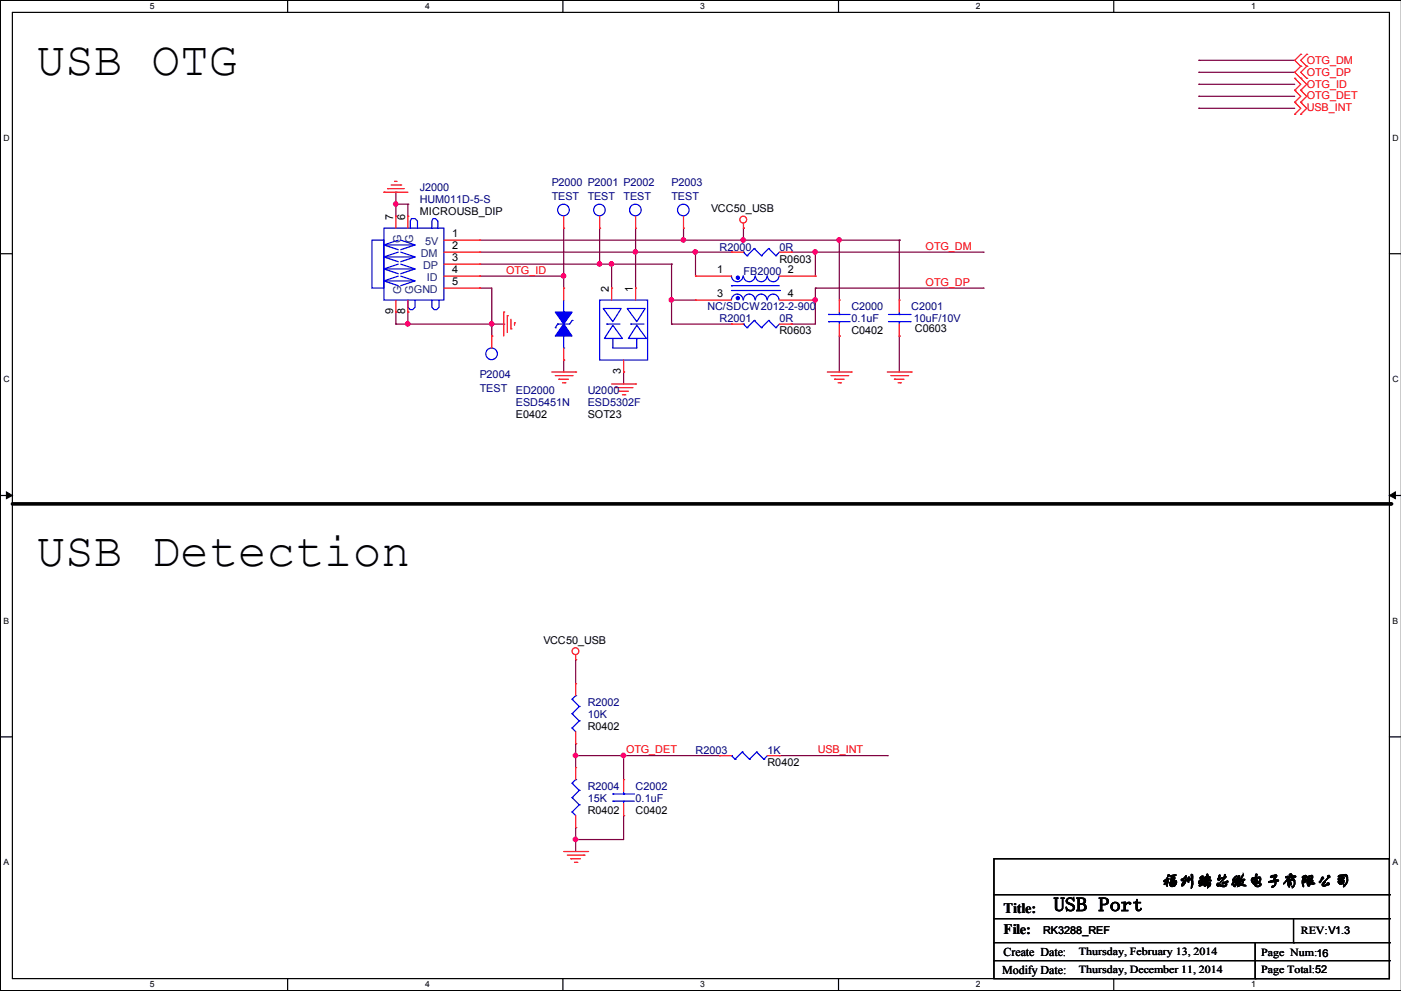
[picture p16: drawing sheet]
<svg xmlns="http://www.w3.org/2000/svg" width="297mm" height="210mm" viewBox="0 0 297 210" stroke-linecap="round" stroke-linejoin="round" font-family="sans-serif">
<defs><g id="words">
<g font-size="10.2">
<text x="7.7" y="15.8">USB OTG</text>
<text x="7.7" y="120">USB Detection</text>
</g>
<text font-size="4.1" x="223.4" y="193">USB Port</text>
<text font-size="3.6" x="246.2" y="187.7">福州瑞芯微电子有限公司</text>
<g font-size="3">
<text x="212.7" y="193.4">Title:</text>
<text x="212.7" y="198">File:</text>
</g>
<g font-size="2.5">
<text x="212.7" y="202.5">Create Date:</text>
<text x="212.4" y="206.3">Modify Date:</text>
</g>
<g font-size="2.3" fill="#f00">
<text x="277" y="16">OTG_DP</text>
<text x="277" y="13.5">OTG_DM</text>
<text x="277" y="18.5">OTG_ID</text>
<text x="277" y="21.1">OTG_DET</text>
<text x="277" y="23.6">USB_INT</text>
<text x="196.2" y="52.9">OTG_DM</text>
<text x="107.3" y="58">OTG_ID</text>
<text x="196.2" y="60.5">OTG_DP</text>
<text x="132.7" y="159.6">OTG_DET</text>
<text x="173.3" y="159.6">USB_INT</text>
</g>
<g font-size="2.3" fill="#000080">
<text x="89" y="40.4">J2000</text>
<text x="116.9" y="39.4">P2000 P2001 P2002</text>
<text x="142.3" y="39.4">P2003</text>
<text x="89" y="42.9">HUM011D-5-S</text>
<text x="116.9" y="42.4">TEST</text>
<text x="124.6" y="42.4">TEST</text>
<text x="132.2" y="42.4">TEST</text>
<text x="142.3" y="42.4">TEST</text>
<text x="152.5" y="53.1">R2000</text>
<text x="165.2" y="53.1">0R</text>
<text x="157.6" y="58.2">FB2000</text>
<text x="150" y="65.8">NC/SDCW2012-2-900</text>
<text x="180.4" y="65.8">C2000</text>
<text x="193.1" y="65.8">C2001</text>
<text x="152.5" y="68.3">R2001</text>
<text x="165.2" y="68.3">0R</text>
<text x="180.4" y="68.3">0.1uF</text>
<text x="193.6" y="68.3">10uF/10V</text>
<text x="101.7" y="80">P2004</text>
<text x="101.7" y="83.1">TEST</text>
<text x="109.3" y="83.6">ED2000</text>
<text x="124.6" y="83.6">U2000</text>
<text x="109.3" y="86.1">ESD5451N</text>
<text x="124.6" y="86.1">ESD5302F</text>
<text x="124.6" y="149.6">R2002</text>
<text x="124.6" y="152.1">10K</text>
<text x="147.4" y="159.8">R2003</text>
<text x="162.7" y="159.8">1K</text>
<text x="124.6" y="167.4">R2004</text>
<text x="134.7" y="167.4">C2002</text>
<text x="124.6" y="169.9">15K</text>
<text x="134.7" y="169.9">0.1uF</text>
</g>
<g font-size="2.3">
<text x="83.3" y="46.6" transform="rotate(-90 83.3 46.6)">7</text>
<text x="85.9" y="46.6" transform="rotate(-90 85.9 46.6)">6</text>
<text x="89" y="45.5">MICROUSB_DIP</text>
<text x="150.7" y="45">VCC50_USB</text>
<text x="95.8" y="50.3">1</text>
<text x="95.8" y="52.8">2</text>
<text x="95.8" y="55.4">3</text>
<text x="95.8" y="57.9">4</text>
<text x="152" y="57.9">1</text>
<text x="165.2" y="55.6">R0603</text>
<text x="167" y="57.9">2</text>
<text x="95.8" y="60.5">5</text>
<text x="129" y="61.8" transform="rotate(-90 129 61.8)">2</text>
<text x="134.1" y="61.8" transform="rotate(-90 134.1 61.8)">1</text>
<text x="152" y="63">3</text>
<text x="167" y="63">4</text>
<text x="83.3" y="66.6" transform="rotate(-90 83.3 66.6)">9</text>
<text x="85.9" y="66.6" transform="rotate(-90 85.9 66.6)">8</text>
<text x="165.2" y="70.9">R0603</text>
<text x="180.4" y="70.9">C0402</text>
<text x="193.9" y="70.4">C0603</text>
<text x="131.6" y="79.3" transform="rotate(-90 131.6 79.3)">3</text>
<text x="109.3" y="88.6">E0402</text>
<text x="124.6" y="88.6">SOT23</text>
<text x="115.2" y="136.4">VCC50_USB</text>
<text x="124.6" y="154.7">R0402</text>
<text x="162.7" y="162.3">R0402</text>
<text x="124.6" y="172.5">R0402</text>
<text x="134.7" y="172.5">C0402</text>
<text x="221.1" y="197.9">RK3288_REF</text>
<text x="275.7" y="198">REV:V1.3</text>
<text x="228.7" y="202.3">Thursday, February 13, 2014</text>
<text x="267.3" y="202.5">Page Num:16</text>
<text x="228.7" y="206.1">Thursday, December 11, 2014</text>
<text x="267.3" y="206.1">Page Total:52</text>
</g>
<g font-size="2.3" fill="#004080">
<text x="85" y="51.4" transform="rotate(-90 85 51.4)">G</text>
<text x="87.6" y="51.4" transform="rotate(-90 87.6 51.4)">G</text>
<text x="90.1" y="52">5V</text>
<text x="89.2" y="54.5">DM</text>
<text x="89.7" y="57.1">DP</text>
<text x="90.4" y="59.6">ID</text>
<text x="85" y="62.3" transform="rotate(-90 85 62.3)">G</text>
<text x="87.6" y="62.3" transform="rotate(-90 87.6 62.3)">G</text>
<text x="87.7" y="62.1">GND</text>
</g>
<g font-size="1.8">
<text x="31.8" y="1.9">5</text>
<text x="90.1" y="1.9">4</text>
<text x="148.4" y="1.9">3</text>
<text x="206.8" y="1.9">2</text>
<text x="265.2" y="1.9">1</text>
<text x=".8" y="29.8">D</text>
<text x="295.2" y="29.8">D</text>
<text x=".8" y="80.9">C</text>
<text x="295.2" y="80.9">C</text>
<text x=".8" y="132.2">B</text>
<text x="295.2" y="132.2">B</text>
<text x=".8" y="183.3">A</text>
<text x="295.2" y="183.3">A</text>
<text x="31.8" y="209.2">5</text>
<text x="90.1" y="209.2">4</text>
<text x="148.4" y="209.2">3</text>
<text x="206.8" y="209.2">2</text>
<text x="265.2" y="209.2">1</text>
</g>
</g></defs>
<path d="M2.6 2.6h291.9v204.7h-291.9zM297 .1h-296.9v209.8h296.9" fill="none" stroke="#000" stroke-width=".25"/>
<g fill="#fff">
<path d="M31.7 .3h1.1v2.1h-1.1z"/>
<path d="M31.7 207.6h1.1v2h-1.1z"/>
</g>
<path d="M61 .1v2.5M61 207.3v2.6" fill="none" stroke="#000" stroke-width=".25"/>
<g fill="#fff">
<path d="M90.1 .3h1v2.1h-1z"/>
<path d="M90.1 207.6h1v2h-1z"/>
</g>
<path d="M119.3 .1v2.5M119.3 207.3v2.6" fill="none" stroke="#000" stroke-width=".25"/>
<g fill="#fff">
<path d="M148.4 .3h1v2.1h-1z"/>
<path d="M148.4 207.6h1v2h-1z"/>
</g>
<path d="M177.7 .1v2.5M177.7 207.3v2.6" fill="none" stroke="#000" stroke-width=".25"/>
<g fill="#fff">
<path d="M206.8 .3h1.1v2.1h-1.1z"/>
<path d="M206.8 207.6h1.1v2h-1.1z"/>
</g>
<path d="M236.1 .1v2.5M236.1 207.3v2.6" fill="none" stroke="#000" stroke-width=".25"/>
<g fill="#fff">
<path d="M265.2 .3h1v2.1h-1z"/>
<path d="M265.2 207.6h1v2h-1z"/>
<path d="M.8 28.2h1.2v2h-1.2z"/>
<path d="M295.1 28.2h1.3v2h-1.3z"/>
<path d="M.8 79.3h1.2v2.1h-1.2z"/>
<path d="M295.1 79.3h1.3v2.1h-1.3z"/>
</g>
<path d="M.1 53.8h2.5M294.5 53.8h2.5" fill="none" stroke="#000" stroke-width=".25"/>
<g fill="#fff">
<path d="M.8 130.6h1.1v2h-1.1z"/>
<path d="M295.1 130.6h1.2v2h-1.2z"/>
</g>
<path d="M.1 105h2.5M294.5 105h2.5" fill="none" stroke="#000" stroke-width=".25"/>
<path d="M1.4 104.2l1.2 .8-1.2 .7zM294.5 105l1.2-.8v1.5z" fill="#000" stroke="#000" stroke-width=".21"/>
<g fill="#fff">
<path d="M.8 181.7h1.1v2h-1.1z"/>
<path d="M295.1 181.7h1.1v2h-1.1z"/>
</g>
<g fill="none" stroke="#000" stroke-width=".25">
<path d="M.1 156.1h2.5M294.5 156.1h2.5M210.7 181.9h83.8v25.4h-83.8zM210.7 189.6h83.8M210.7 194.6h83.8M210.7 199.7h83.8M266 199.7v7.6M274.2 199.7h.1M274.2 194.6v5.1M294.5 189.6h.1M294.5 194.6h.1M294.5 199.7h.1"/>
<path d="M210.7 203.5h83.8M266 207.3h.1M294.5 203.5h.1"/>
</g>
<path d="M2.6 106.8h292.1" fill="none" stroke="#000" stroke-width=".76"/>
<circle cx="294.7" cy="106.8" r=".38" fill="#000"/>
<g fill="none" stroke="#800040" stroke-width=".25">
<path d="M254.1 15.3h.1M254.1 12.8h.1M254.1 17.9h.1M254.1 15.3h20.3M254.1 12.8h20.3M254.1 17.9h20.3M254.1 20.4h.1M254.1 22.9h.1M254.1 20.4h20.3M254.1 22.9h20.3M83.9 40.7h.1M83.9 43.3h.1"/>
<path d="M83.9 40.7v5.1M83.9 43.3h2.5M86.4 43.3h.1M86.4 43.3v2.5M101.7 58.5h.1M101.7 50.9h88.9M101.7 56h40.6M101.7 58.5h17.8M101.7 53.4h53.3M119.5 58.5h.1M119.5 48.3v12.7M127.1 56h.1"/>
<path d="M127.1 48.3v7.7M129.6 56h.1M129.6 56v5M134.7 53.4h.1M134.7 48.3v12.7M142.3 56h.1M142.3 56v12.7M144.9 50.9h.1M144.9 48.3v2.6M147.4 53.4h.1M147.4 53.4v5.1M157.6 48.3h.1"/>
<path d="M157.6 48.3v2.6M167.7 53.4h.1M167.7 53.4h40.7M172.8 53.4h.1M172.8 53.4v5.1M177.9 50.9h.1M177.9 50.9v12.7M190.6 50.9h.1M190.6 50.9v12.7M208.4 53.4h.1M83.9 66.1h.1M83.9 68.7h.1"/>
<path d="M83.9 66.1v2.6M83.9 68.7h22.9M86.4 66.1h.1M86.4 66.1v2.6M101.7 61h.1M101.7 61h2.5v10.2M104.2 68.7h.1M104.2 71.2h.1M106.8 68.7h.1M119.5 76.3h.1M119.5 76.3v2.5M132.2 78.8h.1"/>
<path d="M132.2 78.8v2.6M142.3 63.6h.1M142.3 68.7h.1M142.3 68.7h12.7M142.3 63.6h5.1M167.7 68.7h.1M172.8 63.6h.1M172.8 61h.1M172.8 61h35.6M172.8 61v7.7h-5.1M177.9 71.2h.1M177.9 71.2v7.6"/>
<path d="M190.6 71.2h.1M190.6 71.2v7.6M208.4 61h.1M122 139.8h.1M122 139.8v5.1M122 157.6h.1M122 157.6v5M122 177.9h.1M122 175.3h.1M122 160.1h.1M122 175.3v5.1M122 160.1h30.5"/>
<path d="M132.2 172.8h.1M132.2 160.1h.1M132.2 160.1v5.1M132.2 172.8v5.1h-10.2M152.5 160.1h.1M165.2 160.1h22.8M188 160.1h.1"/>
</g>
<g fill="#f0f" stroke="#f0f" stroke-width=".25">
<circle cx="104.2" cy="68.6" r=".47"/>
<circle cx="129.6" cy="55.9" r=".47"/>
<circle cx="122" cy="177.8" r=".47"/>
<circle cx="132.1" cy="160.1" r=".47"/>
<circle cx="134.7" cy="53.4" r=".47"/>
<circle cx="157.5" cy="50.8" r=".47"/>
<circle cx="144.8" cy="50.8" r=".47"/>
<circle cx="122" cy="160.1" r=".47"/>
<circle cx="83.9" cy="43.2" r=".47"/>
<circle cx="86.4" cy="68.6" r=".47"/>
<circle cx="119.4" cy="58.5" r=".47"/>
<circle cx="127" cy="55.9" r=".47"/>
<circle cx="172.8" cy="53.4" r=".47"/>
<circle cx="147.4" cy="53.4" r=".47"/>
<circle cx="172.8" cy="63.5" r=".47"/>
<circle cx="177.8" cy="50.8" r=".47"/>
<circle cx="142.3" cy="63.5" r=".47"/>
</g>
<g fill="none" stroke="#f00" stroke-width=".25">
<path d="M274.4 19.1h.1M274.4 16.6h.1M274.4 16.6l1.3 1.3-1.3 1.2M274.4 19.1l1.3 1.3-1.3 1.3M275.7 16.6h.1M275.7 14.1h.1M275.7 11.5h.1M275.7 19.1h.1M275.7 14.1l-1.3 1.2 2.5 2.6-1.2 1.2M275.7 11.5l-1.3 1.3 1.3 1.3M275.7 19.1l1.2 1.3-1.2 1.3M276.9 14.1h.1"/>
<path d="M276.9 16.6h.1M276.9 11.5h.1M276.9 14.1l-1.2 1.2 1.2 1.3M276.9 11.5l-1.2 1.3 1.2 1.3M82.1 40h.1M82.1 40h3.6M82.9 39.2h2M83.7 38.4h.1M83.7 38.4h.5M84.9 39.2h.1M274.4 21.7h.1M274.4 24.2h.1"/>
<path d="M274.4 21.7l1.3 1.2-1.3 1.3M275.7 21.7h.1M275.7 24.2h.1M275.7 21.7l1.2 1.2-1.2 1.3M81.4 40.7h.1M81.4 40.7h5M83.9 45.8h.1M83.9 45.8v2.5M86.4 45.8h.1M86.4 45.8v2.5M94.1 58.5h7.6M94.1 50.9h7.6"/>
<path d="M94.1 53.4h7.6M94.1 56h7.6M101.7 50.9h.1M101.7 53.4h.1M101.7 56h.1M101.7 58.5h.1M127.1 48.3h.1M127.1 45.8v2.5M134.7 48.3h.1M134.7 45.8v2.5M144.9 48.3h.1M144.9 45.8v2.5"/>
<path d="M147.4 58.5h.1M147.4 58.5h7.6M157.6 48.3h.1M157.6 47.3v1M165.2 58.5h7.6M172.8 58.5h.1M83.9 66.1h.1M83.9 63.6v2.5M86.4 66.1h.1M86.4 63.6v2.5M94.1 61h7.6M101.7 61h.1"/>
<path d="M106.8 66.1h.1M106.8 66.1v5.1M107.5 66.9h.1M107.5 66.9v3.5M108.3 69.7h.1M108.3 67.6v2.1M109.1 68.4h.1M109.1 68.4v.5M116.9 78.8h5.1M117.7 79.6h3.5M121.2 79.6h.1M122 78.8h.1"/>
<path d="M147.4 63.6h.1M147.4 63.6h7.6M165.2 63.6h7.6M172.8 63.6h.1M175.3 78.8h5.1M176.1 79.6h3.6M177.9 71.2h.1M177.9 63.6h.1M177.9 63.6v2.5M177.9 68.7v2.5M179.7 79.6h.1M180.4 78.8h.1"/>
<path d="M188 78.8h5.1M188.8 79.6h3.6M190.6 63.6h.1M190.6 71.2h.1M190.6 63.6v2.5M190.6 68.7v2.5M192.4 79.6h.1M193.1 78.8h.1M118.4 80.3h.1M118.4 80.3h2.1M119.2 81.1h.5M119.7 81.1h.1"/>
<path d="M129.6 81.4h5.1M130.4 82.1h3.5M131.1 82.9h.1M131.1 82.9h2.1M131.9 83.7h.5M132.4 83.7h.1M133.9 82.1h.1M134.7 81.4h.1M176.9 80.3h.1M176.9 80.3h2M177.6 81.1h.5M178.1 81.1h.1"/>
<path d="M189.6 80.3h.1M189.6 80.3h2M190.3 81.1h.5M190.8 81.1h.1M122 139.8h.1M122 138.8v1M132.2 172.8h.1M132.2 165.2h.1M132.2 165.2v2.5M132.2 170.3v2.5M119.5 180.4h5M120.2 181.2h3.6"/>
<path d="M121 181.9h.1M121 181.9h2M121.8 182.7h.5M122.3 182.7h.1M123.8 181.2h.1M124.5 180.4h.1"/>
<circle cx="157.5" cy="46.5" r=".72"/>
<circle cx="122" cy="138" r=".72"/>
</g>
<g fill="none" stroke="#00f" stroke-width=".25">
<path d="M78.8 50.9h2.6v10.1h-2.6zM81.4 48.3h12.7v15.3h-12.7zM81.4 51.9h6.6M81.4 54.4h6.6M81.4 57h6.6M81.4 59.5h6.6M84.4 50.9l-3 1 3 1M84.4 53.4l-3 1 3 1.1M84.4 56l-3 1 3 1M84.4 58.5l-3 1 3 1M84.9 50.9l3.1 1-3.1 1M84.9 53.4l3.1 1-3.1 1.1"/>
<path d="M84.9 56l3.1 1-3.1 1M84.9 58.5l3.1 1-3.1 1M86.4 45.8h.1M87 48.3v-1.5l.2-.5h.8l.5 .5v1.5M91.5 48.3v-1.5l.3-.5h.5l.5 .5v1.5M155 58.5a1.23 1.23 0 0 0 1.3 1.2 1.23 1.23 0 0 0 1.2-1.2M157.6 58.5a1.23 1.23 0 0 0 1.2 1.2 1.23 1.23 0 0 0 1.2-1.2M160.1 58.5a1.23 1.23 0 0 0 1.2 1.2 1.23 1.23 0 0 0 1.3-1.2M162.6 58.5a1.23 1.23 0 0 0 1.3 1.2 1.23 1.23 0 0 0 1.2-1.2M86.4 63.6v1.5l.6 .5h.5l.5-.5v-1.5M91.5 63.6v1.5l.5 .5h.5l.5-.5v-1.5M129.9 71.7v2h5.1v-2"/>
<path d="M129.9 71.7h.1M135 71.7h.1M155 63.5a1.23 1.23 0 0 1 1.3-1.2 1.23 1.23 0 0 1 1.2 1.2M155 60.5h.1M155 61.6h10.2M155 60.5h10.2M157.6 63.5a1.23 1.23 0 0 1 1.2-1.2 1.23 1.23 0 0 1 1.2 1.2M160.1 63.5a1.23 1.23 0 0 1 1.2-1.2 1.23 1.23 0 0 1 1.3 1.2M162.6 63.5a1.23 1.23 0 0 1 1.3-1.2 1.23 1.23 0 0 1 1.2 1.2M165.2 61.6h.1M175.6 66.6h.1M175.6 68.2h.1"/>
<path d="M175.6 66.6h4.6M175.6 68.2h4.6M177.9 68.2h.1M177.9 66.6h.1M177.9 66.1v.5M177.9 68.2v.5M188.3 66.6h4.6M188.3 68.2h4.6M190.6 66.6h.1M190.6 68.2h.1M190.6 66.1v.5M190.6 68.2v.5"/>
<path d="M192.9 68.2h.1M192.9 66.6h.1M129.9 168.2h.1M129.9 169.8h.1M129.9 168.2h4.6M129.9 169.8h4.6M132.2 169.8h.1M132.2 168.2h.1M132.2 167.7v.5M132.2 169.8v.5"/>
<circle cx="127" cy="44.5" r="1.23"/>
<circle cx="134.7" cy="44.5" r="1.23"/>
<circle cx="144.8" cy="44.5" r="1.23"/>
</g>
<g fill="#00f" stroke="#00f" stroke-width=".25">
<circle cx="156.4" cy="58.8" r=".34"/>
<circle cx="156.4" cy="63.2" r=".34"/>
</g>
<path d="M135 68.9l2 2.8h-3.8z" fill-rule="evenodd" fill="#fff" stroke="#00f" stroke-width=".25"/>
<path d="M133.7 68.7h.1M133.7 68.7h2.8" fill="none" stroke="#00f" stroke-width=".25"/>
<path d="M132.9 65.4h3.8l-1.7 2.8z" fill-rule="evenodd" fill="#fff" stroke="#00f" stroke-width=".25"/>
<path d="M128.6 68.7h.1M128.6 68.7h2.8" fill="none" stroke="#00f" stroke-width=".25"/>
<g fill="#fff" stroke="#00f" stroke-width=".25">
<path d="M129.9 68.9l2 2.8h-3.8z" fill-rule="evenodd"/>
<path d="M127.8 65.4h3.9l-1.8 2.8z" fill-rule="evenodd"/>
</g>
<g fill="none" stroke="#00f" stroke-width=".25">
<path d="M157.6 53.4h.1M157.6 53.4l.7 .8M158.3 54.2h.1M159.9 52.7h.1M159.9 52.7l1.5 1.5M159.9 52.7l-1.6 1.5M161.4 54.2h.1M162.9 52.7h.1M162.9 52.7l1.5 1.5M162.9 52.7l-1.5 1.5M164.4 54.2h.1M165.2 53.4l-.8 .8"/>
<path d="M117.7 69.4h.1M118.2 68.7h.1M118.2 68.7l-.5 .7M119.5 66.1h.1M119.5 73.7h.1M119.5 63.6v2.5M119.5 71.2v2.5M121.2 67.9h.1M121.2 67.9l-.5 .8h-2.5M127.1 63.6h10.1v12.7h-10.1zM157.6 68.7h.1M157.6 68.7l.7 .7"/>
<path d="M158.3 69.4h.1M159.9 67.9h.1M159.9 67.9l1.5 1.5M159.9 67.9l-1.6 1.5M161.4 69.4h.1M162.9 67.9h.1M162.9 67.9l1.5 1.5M162.9 67.9l-1.5 1.5M164.4 69.4h.1M165.2 68.7l-.8 .7M121.2 154.3h.1M121.2 151.2h.1"/>
<path d="M121.2 148.2h.1M121.2 154.3l.8 .7M121.2 151.2l1.6 1.5M121.2 148.2l1.6 1.5M122 147.4h.1M122 147.4l-.8 .8M122.8 152.7h.1M122.8 149.7h.1M122.8 152.7l-1.6 1.6M122.8 149.7l-1.6 1.5M157.3 159.3h.1M157.3 159.3l1.5 1.6"/>
<path d="M157.3 159.3l-1.5 1.6M160.4 159.3h.1M160.4 159.3l1.5 1.6M160.4 159.3l-1.6 1.6M121.2 172h.1M121.2 169h.1M121.2 165.9h.1M121.2 172l.8 .8M121.2 169l1.6 1.5M121.2 165.9l1.6 1.6M122 165.2h.1M122 165.2l-.8 .7"/>
<path d="M122.8 170.5h.1M122.8 167.5h.1M122.8 170.5l-1.6 1.5M122.8 167.5l-1.6 1.5M155 160.1h.1M155 160.1l.8 .8M155.8 160.9h.1M158.8 160.9h.1M161.9 160.9h.1M162.6 160.1l-.7 .8"/>
<circle cx="119.4" cy="44.5" r="1.23"/>
<circle cx="104.2" cy="75" r="1.23"/>
</g>
<g fill="none" stroke="#f00" stroke-width=".25">
<path d="M119.5 48.3h.1M119.5 45.8v2.5M155 53.4h.1M155 53.4h2.6M165.2 53.4h2.5M167.7 53.4h.1M104.2 71.2h.1M104.2 71.2v2.5M119.5 61h.1M119.5 76.3h.1M119.5 61v2.6M119.5 73.7v2.6"/>
<path d="M129.6 61h.1M129.6 61v2.6M132.2 78.8h.1M132.2 76.3v2.5M134.7 61h.1M134.7 61v2.6M155 68.7h.1M155 68.7h2.6M165.2 68.7h2.5M167.7 68.7h.1M122 157.6h.1M122 144.9h.1"/>
<path d="M122 144.9v2.5M122 155v2.6M122 175.3h.1M122 162.6h.1M122 162.6v2.6M122 172.8v2.5M152.5 160.1h.1M152.5 160.1h2.5M162.6 160.1h2.6M165.2 160.1h.1"/>
</g>
<g fill="#00f" stroke="#00f" stroke-width=".25">
<path d="M117.7 66.1h3.5l-1.7 2.6z" fill-rule="evenodd"/>
<path d="M119.5 68.7l1.7 2.5h-3.5z" fill-rule="evenodd"/>
</g>
<g fill="#f0f" stroke="#f0f" stroke-width=".25">
<circle cx="104.2" cy="68.6" r=".47"/>
<circle cx="129.6" cy="55.9" r=".47"/>
<circle cx="122" cy="177.8" r=".47"/>
<circle cx="132.1" cy="160.1" r=".47"/>
<circle cx="134.7" cy="53.4" r=".47"/>
<circle cx="157.5" cy="50.8" r=".47"/>
<circle cx="144.8" cy="50.8" r=".47"/>
<circle cx="122" cy="160.1" r=".47"/>
<circle cx="83.9" cy="43.2" r=".47"/>
<circle cx="86.4" cy="68.6" r=".47"/>
<circle cx="119.4" cy="58.5" r=".47"/>
<circle cx="127" cy="55.9" r=".47"/>
<circle cx="172.8" cy="53.4" r=".47"/>
<circle cx="147.4" cy="53.4" r=".47"/>
<circle cx="172.8" cy="63.5" r=".47"/>
<circle cx="177.8" cy="50.8" r=".47"/>
<circle cx="142.3" cy="63.5" r=".47"/>
</g>
<use href="#words"/>
</svg>
